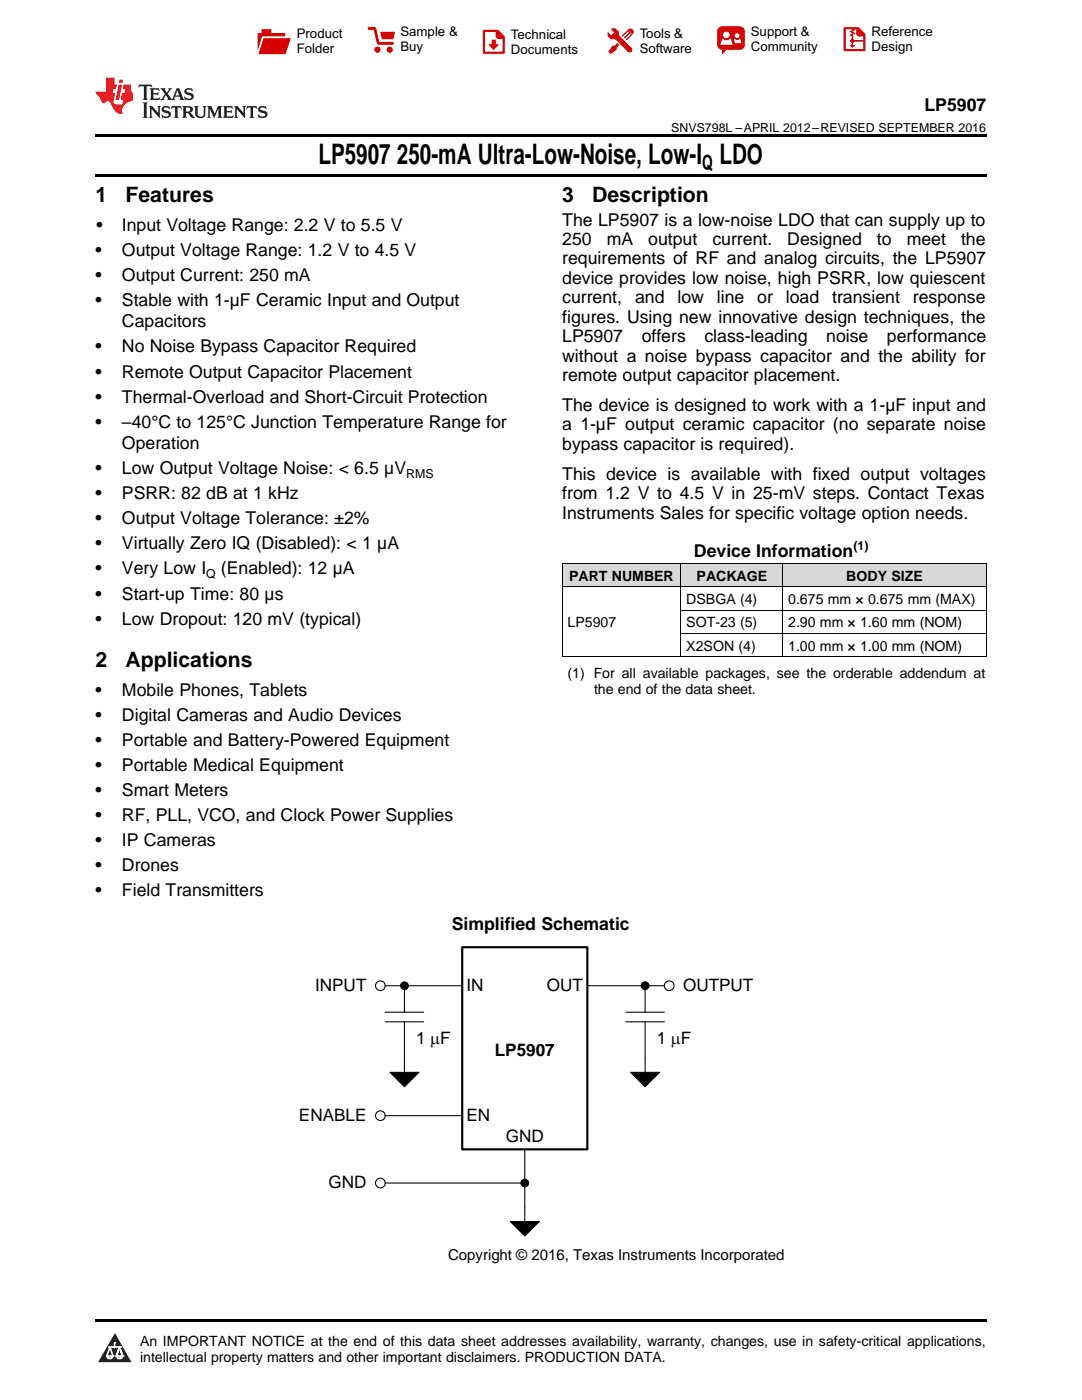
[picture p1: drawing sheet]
<svg xmlns="http://www.w3.org/2000/svg" width="216mm" height="279mm" viewBox="0 0 216 279" stroke-linecap="round" stroke-linejoin="round" font-family="sans-serif">
<defs><g id="words">
<g font-size="5.6">
<text x="63.5" y="32.8">LP5907</text>
<text x="79.2" y="32.8">250-mA Ultra-Low-Noise, Low-I LDO</text>
</g>
<g font-size="4.2">
<text x="140.1" y="33.9">Q</text>
<text x="19" y="40.4">1</text>
<text x="25" y="40.4">Features</text>
<text x="112.2" y="40.4">3</text>
<text x="118.2" y="40.4">Description</text>
<text x="19" y="133.1">2</text>
<text x="25" y="133.1">Applications</text>
</g>
<g font-size="3.5">
<text x="184.5" y="22.2">LP5907</text>
<text x="19.2" y="46.1">•</text>
<text x="24.3" y="46.1">Input Voltage Range: 2.2 V to 5.5 V</text>
<text x="112.2" y="45">The LP5907 is a low-noise LDO that can supply up to</text>
<text x="19" y="51.1">•</text>
<text x="24.3" y="51.1">Output Voltage Range: 1.2 V to 4.5 V</text>
<text x="112.2" y="48.9">250</text>
<text x="112.2" y="52.8">requirements of RF and analog circuits, the LP5907</text>
<text x="121.1" y="48.9">mA</text>
<text x="129.4" y="48.9">output</text>
<text x="142.2" y="48.9">current.</text>
<text x="157.1" y="48.9">Designed</text>
<text x="175" y="48.9">to</text>
<text x="180.9" y="48.9">meet</text>
<text x="191.8" y="48.9">the</text>
<text x="19" y="56.1">•</text>
<text x="24.3" y="56.1">Output Current: 250 mA</text>
<text x="112.2" y="56.7">device provides low noise, high PSRR, low quiescent</text>
<text x="19" y="61.1">•</text>
<text x="24.3" y="61.1">Stable with 1-µF Ceramic Input and Output</text>
<text x="24.3" y="65.3">Capacitors</text>
<text x="112.2" y="60.5">current,</text>
<text x="112.2" y="64.4">figures. Using new innovative design techniques, the</text>
<text x="126.7" y="60.5">and</text>
<text x="135.2" y="60.5">low</text>
<text x="143" y="60.5">line</text>
<text x="151.1" y="60.5">or</text>
<text x="156.8" y="60.5">load</text>
<text x="166.1" y="60.5">transient</text>
<text x="182.2" y="60.5">response</text>
<text x="19" y="70.3">•</text>
<text x="24.3" y="70.3">No Noise Bypass Capacitor Required</text>
<text x="112.2" y="68.3">LP5907</text>
<text x="128" y="68.3">offers</text>
<text x="140.6" y="68.3">class-leading</text>
<text x="164.9" y="68.3">noise</text>
<text x="177" y="68.3">performance</text>
<text x="19" y="75.4">•</text>
<text x="24.3" y="75.4">Remote Output Capacitor Placement</text>
<text x="112.2" y="72.2">without a noise bypass capacitor and the ability for</text>
<text x="112.2" y="76.1">remote output capacitor placement.</text>
<text x="19" y="80.4">•</text>
<text x="24.3" y="80.4">Thermal-Overload and Short-Circuit Protection</text>
<text x="112.2" y="82">The device is designed to work with a 1-µF input and</text>
<text x="19" y="85.4">•</text>
<text x="24.3" y="85.4">–40°C to 125°C Junction Temperature Range for</text>
<text x="24.3" y="89.6">Operation</text>
<text x="112.2" y="85.9">a 1-µF output ceramic capacitor (no separate noise</text>
<text x="112.2" y="89.8">bypass capacitor is required).</text>
<text x="19" y="94.6">•</text>
<text x="24.3" y="94.6">Low Output Voltage Noise: &lt; 6.5 µV</text>
<text x="112.2" y="95.7">This device is available with fixed output voltages</text>
<text x="19" y="99.6">•</text>
<text x="24.3" y="99.6">PSRR: 82 dB at 1 kHz</text>
<text x="112.2" y="99.6">from 1.2 V to 4.5 V in 25-mV steps. Contact Texas</text>
<text x="19" y="104.6">•</text>
<text x="24.3" y="104.6">Output Voltage Tolerance: ±2%</text>
<text x="112.2" y="103.5">Instruments Sales for specific voltage option needs.</text>
<text x="19" y="109.6">•</text>
<text x="24.3" y="109.6">Virtually Zero IQ (Disabled): &lt; 1 µA</text>
<text x="138.5" y="111.2">Device Information</text>
<text x="19" y="114.7">•</text>
<text x="19" y="119.7">•</text>
<text x="24.3" y="114.7">Very Low I</text>
<text x="24.3" y="119.7">Start-up Time: 80 µs</text>
<text x="44.1" y="114.7">(Enabled): 12 µA</text>
<text x="19" y="124.7">•</text>
<text x="24.3" y="124.7">Low Dropout: 120 mV (typical)</text>
<text x="19" y="138.8">•</text>
<text x="19" y="143.8">•</text>
<text x="24.3" y="138.8">Mobile Phones, Tablets</text>
<text x="24.3" y="143.8">Digital Cameras and Audio Devices</text>
<text x="19" y="148.8">•</text>
<text x="24.3" y="148.8">Portable and Battery-Powered Equipment</text>
<text x="19" y="153.8">•</text>
<text x="24.3" y="153.8">Portable Medical Equipment</text>
<text x="19" y="158.9">•</text>
<text x="24.3" y="158.9">Smart Meters</text>
<text x="19" y="163.9">•</text>
<text x="24.3" y="163.9">RF, PLL, VCO, and Clock Power Supplies</text>
<text x="19" y="168.9">•</text>
<text x="19" y="173.9">•</text>
<text x="24.3" y="168.9">IP Cameras</text>
<text x="24.3" y="173.9">Drones</text>
<text x="19" y="178.9">•</text>
<text x="24.3" y="178.9">Field Transmitters</text>
<text x="90.1" y="185.6">Simplified Schematic</text>
</g>
<g font-size="3.4">
<text x="62.9" y="197.7">INPUT</text>
<text x="93.1" y="197.7">IN</text>
<text x="109.1" y="197.7">OUT</text>
<text x="136.3" y="197.7">OUTPUT</text>
<text x="83" y="208.3">1 PF</text>
<text x="131" y="208.3">1 PF</text>
<text x="98.7" y="210.7">LP5907</text>
<text x="59.6" y="223.7">ENABLE</text>
<text x="93.1" y="223.7">EN</text>
<text x="100.9" y="228">GND</text>
<text x="65.5" y="237.1">GND</text>
</g>
<text font-size="3" x="89.4" y="251.5">Copyright © 2016, Texas Instruments Incorporated</text>
<g font-size="2.8">
<text x="113.6" y="115.9">PART NUMBER</text>
<text x="139" y="115.9">PACKAGE</text>
<text x="168.9" y="115.9">BODY SIZE</text>
<text x="113.2" y="125.2">LP5907</text>
<text x="136.9" y="120.5">DSBGA (4)</text>
<text x="136.9" y="125.2">SOT-23 (5)</text>
<text x="157.3" y="120.5">0.675 mm × 0.675 mm (MAX)</text>
<text x="157.3" y="125.2">2.90 mm × 1.60 mm (NOM)</text>
<text x="136.9" y="129.9">X2SON (4)</text>
<text x="157.3" y="129.9">1.00 mm × 1.00 mm (NOM)</text>
<text x="113.2" y="135.4">(1) For all available packages, see the orderable addendum at</text>
<text x="118.5" y="138.5">the end of the data sheet.</text>
<text x="27.9" y="268.6">An IMPORTANT NOTICE at the end of this data sheet addresses availability, warranty, changes, use in safety-critical applications,</text>
<text x="27.9" y="271.8">intellectual property matters and other important disclaimers. PRODUCTION DATA.</text>
</g>
<g font-size="2.6">
<text x="59.2" y="7.6">Product</text>
<text x="59.2" y="10.6">Folder</text>
<text x="79.9" y="7.3">Sample &amp;</text>
<text x="79.9" y="10.2">Buy</text>
<text x="102" y="7.8">Technical</text>
<text x="102" y="10.8">Documents</text>
<text x="127.6" y="7.6">Tools &amp;</text>
<text x="127.6" y="10.6">Software</text>
<text x="149.8" y="7.2">Support &amp;</text>
<text x="149.8" y="10.2">Community</text>
<text x="173.9" y="7.3">Reference</text>
<text x="173.9" y="10.2">Design</text>
</g>
<g font-size="2.5">
<text x="133.9" y="26.3">SNVS798L –APRIL 2012–REVISED SEPTEMBER 2016</text>
<text x="81" y="95.3">RMS</text>
<text x="170.3" y="109.8">(1)</text>
<text x="41.1" y="115.4">Q</text>
</g>
</g></defs>
<g fill="#d8d8d8">
<path d="M112.2 112.5h23.7v4.7h-23.7z"/>
<path d="M135.9 112.5h20.3v4.7h-20.3z"/>
<path d="M156.2 112.5h40.6v4.7h-40.6z"/>
</g>
<path d="M22.9 266l3.3 5.9h-6.6z" fill="#231f20"/>
<path d="M21.3 270.6h1.2l-.3 .5h-.3a.53 .53 0 0 1-.6-.5z" fill-rule="evenodd" fill="#fff"/>
<path d="M21.3 270.6h1.2l-.3 .5h-.3a.53 .53 0 0 1-.6-.5z" fill="none" stroke="#231f20" stroke-width=".33"/>
<path d="M21.3 270.6l1.2 .1-.3 .4h-.5z" fill="none" stroke="#fff" stroke-width=".33"/>
<path d="M22.9 268.9h.1" fill="none" stroke="#fff" stroke-width=".33"/>
<path d="M22.9 268v.9z" fill="#fff"/>
<path d="M22.9 268v.9z" fill="none" stroke="#fff" stroke-width=".33"/>
<circle cx="22.9" cy="268" r=".16" fill="#fff"/>
<path d="M21.8 268.8h.1" fill="none" stroke="#fff" stroke-width=".33"/>
<path d="M21.8 268.8h2.2z" fill="#fff"/>
<path d="M21.8 268.8h2.2z" fill="none" stroke="#fff" stroke-width=".33"/>
<circle cx="24" cy="268.8" r=".16" fill="#fff"/>
<path d="M23.2 270.6h.1" fill="none" stroke="#fff" stroke-width=".33"/>
<path d="M23.8 268.8l-.6 1.8z" fill="#fff"/>
<path d="M23.8 268.8l-.6 1.8z" fill="none" stroke="#fff" stroke-width=".33"/>
<path d="M23.8 268.8l.7 1.8z" fill="#fff"/>
<path d="M23.8 268.8l.7 1.8z" fill="none" stroke="#fff" stroke-width=".33"/>
<path d="M24.4 270.6h.1" fill="none" stroke="#fff" stroke-width=".33"/>
<circle cx="21.3" cy="270.6" r=".16" fill="#fff"/>
<path d="M22 268.8l-.7 1.8z" fill="#fff"/>
<path d="M22 268.8l-.7 1.8z" fill="none" stroke="#fff" stroke-width=".33"/>
<path d="M22 268.8l.5 1.8z" fill="#fff"/>
<path d="M22 268.8l.5 1.8z" fill="none" stroke="#fff" stroke-width=".33"/>
<circle cx="22.5" cy="270.6" r=".16" fill="#fff"/>
<path d="M23.3 270.6h1.2a.63 .63 0 0 1-.6 .5 .63 .63 0 0 1-.6-.5z" fill-rule="evenodd" fill="#fff"/>
<path d="M23.3 270.6h1.2a.63 .63 0 0 1-.6 .5 .63 .63 0 0 1-.6-.5z" fill="none" stroke="#231f20" stroke-width=".33"/>
<path d="M23.3 270.6h1.2l-.4 .5h-.5z" fill="none" stroke="#fff" stroke-width=".33"/>
<path d="M23.2 270.6h.1" fill="none" stroke="#fff" stroke-width=".33"/>
<circle cx="24.5" cy="270.6" r=".16" fill="#fff"/>
<path d="M19 34.8h177.8v.5h-177.8zM19 26.8h177.8v.6h-177.8zM19 263.2h177.8v.5h-177.8z" fill="#000"/>
<g fill="none" stroke="#000" stroke-width=".21">
<path d="M76.9 196.7h15.3M80.7 196.7v5.3M117.2 196.7h15.4M128.7 196.7v5.3M76.9 203.9h7.6M76.9 202h7.6M77.8 214h5.8l-2.9 2.9zM80.7 203.9v10.1M124.9 203.9h7.7M124.9 202h7.7M125.8 214h5.8l-2.9 2.9zM128.7 203.9v10.1"/>
<path d="M76.9 222.7h15.3M76.9 236.1h27.8M104.7 229.4v14.4M101.8 243.8h5.8l-2.9 2.9z"/>
<circle cx="75.9" cy="196.7" r=".97"/>
<circle cx="80.7" cy="196.7" r=".77"/>
<circle cx="128.7" cy="196.7" r=".77"/>
<circle cx="133.5" cy="196.7" r=".97"/>
<circle cx="75.9" cy="236.1" r=".97"/>
<circle cx="75.9" cy="222.7" r=".97"/>
<circle cx="104.7" cy="236.1" r=".77"/>
</g>
<path d="M92.2 189h25v40.4h-25z" fill="none" stroke="#000" stroke-width=".43"/>
<g fill="#000">
<path d="M77.8 214h5.8l-2.9 2.9zM125.8 214h5.8l-2.9 2.9zM101.8 243.8h5.8l-2.9 2.9z"/>
<circle cx="80.7" cy="196.7" r=".77"/>
<circle cx="128.7" cy="196.7" r=".77"/>
<circle cx="104.7" cy="236.1" r=".77"/>
</g>
<path d="M112.2 117.1h84.6M112.2 112.4h84.6M112.2 112.5v18.6M135.8 112.5v18.6M156.2 112.5v18.6M196.8 112.5v18.6M112.2 131.1h84.6M135.9 126.4h60.9M135.9 121.8h60.9" fill="none" stroke="#000" stroke-width=".2"/>
<path d="M27.7 16.9l-.1 .6 .6-.3h.5v.2v2.2l-.2 .4h1l-.2-.4v-2.2v-.2h.5l.6 .3-.2-.6zM29.9 17.6l.2 .4v1.6l-.2 .4h1.9l.1-.6a1.09 1.09 0 0 1-1.3 .1v-.6h.6l.4 .2v-.7l-.2 .2h-.8v-.6l.2-.1a1.01 1.01 0 0 1 1 .3l-.1-.6zM32 17.6l.9 1.2-1 1.2h.9l-.2-.3 .5-.7 .5 .7-.3 .3h1.7l-.2-.3 .1-.4h1l.1 .4-.2 .3h1l-.3-.4-.7-2h-.5l-1 2.2-.8-1.1 .9-1.1h-.9l.2 .2-.4 .7-.4-.7 .2-.2zM35.4 18l.4 1h-.8zM37 17.7a.66 .66 0 0 0-.2 .8 .66 .66 0 0 0 .6 .4l.7 .2 .1 .2a.8 .8 0 0 1-.7 .4 .8 .8 0 0 1-.7-.5l.1 .8 .2-.2a.94 .94 0 0 0 1.1 .1 .94 .94 0 0 0 .4-.9 1.48 1.48 0 0 0-1.3-.6v-.4a1.1 1.1 0 0 1 1.2 .2l-.2-.6-.2 .1-.5-.1zM28.5 20.4l.2 .4v2.3l-.2 .4h1l-.2-.4v-2.3l.2-.4zM29.7 21.2l.2 .4v1.5l-.2 .4h.8l-.3-.4 .1-1.3 1.6 1.8v-2l.2-.4h-.7l.2 .2v1.1l-1.2-1.3zM32.5 21.3a.66 .66 0 0 0-.2 .8 .66 .66 0 0 0 .6 .4l.6 .2 .2 .2a.8 .8 0 0 1-.8 .4 .8 .8 0 0 1-.7-.5l.2 .7 .2-.1a.94 .94 0 0 0 1 .1 .94 .94 0 0 0 .5-1 1.47 1.47 0 0 0-1.3-.6l-.1-.3a1.1 1.1 0 0 1 1.3 .2l-.2-.6-.2 .1-.5-.2zM34.3 21.2l-.2 .6a.64 .64 0 0 1 .8-.3v1.6l-.2 .4h1l-.3-.4 .1-1.6a.66 .66 0 0 1 .8 .3l-.2-.6zM36.3 21.2l.3 .4v1.5l-.3 .4h1l-.2-.2v-.7h.5l.1 .1a.8 .8 0 0 0 1.2 .7l-1-1a.62 .62 0 0 0 .6-.5 .62 .62 0 0 0-.6-.7zM37.1 21.5h.1a.48 .48 0 0 1 .6 0 .48 .48 0 0 1 .1 .6l-.2 .1-.6 .1zM38.7 21.2l.2 .2a2.29 2.29 0 0 0 .4 2 1.05 1.05 0 0 0 1.7-.7v-1.3l.2-.2h-.8l.2 .4v1.1a.61 .61 0 0 1-.6 .6 .61 .61 0 0 1-.6-.6v-1.1l.3-.4zM41.3 21.2l.3 .4v1.5l-.3 .4h.8l-.2-.4v-1.4l.8 1.9 .9-1.9v1.4l-.2 .4h.9l-.2-.4v-1.5l.2-.4h-.8l-.7 1.5-.6-1.5zM44.5 21.2l.2 .4v1.5l-.2 .4h1.9l.2-.6a1.1 1.1 0 0 1-1.4 .2v-.7h.6l.4 .2v-.6l-.2 .1-.8 .1v-.6l.2-.1a1.02 1.02 0 0 1 1.1 .2l-.2-.5zM46.7 21.2l.2 .4v1.5l-.2 .4h.8l-.3-.4 .1-1.3 1.6 1.8v-2l.2-.4h-.7l.2 .2v1.1l-1.2-1.3zM49.3 21.2l-.1 .6a.64 .64 0 0 1 .8-.3v1.6l-.3 .4h1l-.2-.4v-1.6a.66 .66 0 0 1 .8 .3l-.1-.6zM51.7 21.3a.66 .66 0 0 0-.2 .7 .66 .66 0 0 0 .7 .5l.6 .2 .1 .2a.8 .8 0 0 1-.7 .4 .8 .8 0 0 1-.7-.5l.1 .7 .2-.1a.94 .94 0 0 0 1.1 .1 .94 .94 0 0 0 .4-1 1.48 1.48 0 0 0-1.2-.6l-.1-.3a1.1 1.1 0 0 1 1.2 .2l-.2-.6-.1 .1-.6-.2z" fill="#231f20"/>
<path d="M21.1 15.5v2.8h-2v.4l.9 .9a.96 .96 0 0 0 1 1 .59 .59 0 0 1 .5-.4 .59 .59 0 0 1 .5 .3l.4 .8a1.61 1.61 0 0 0 2.1 1.3 1.63 1.63 0 0 1 1.1-2.2l.9-.3v-1.5a1.6 1.6 0 0 1-.4-1.7h-1.4l-.2 .9h.5l-.2 .8h-.5l-.2 1v.3h.5l-.2 .9h-.7a.74 .74 0 0 1-1-.6l.3-1.6h-.5l.2-.8h.5l.1-.9h-.4v-1.4zM23.7 16.9l-.7 3h.8l.6-3zM23.8 15.9l-.1 .7h.7l.2-.7z" fill="#ee1d23"/>
<g fill="#d60000">
<path d="M52.2 5.8h2v.8h2.7v4.2h-5.5v-4.2h.8z" fill-rule="evenodd"/>
<path d="M52.5 7.5h5.6l-1.1 3.3h-5.6z" fill-rule="evenodd"/>
</g>
<path d="M52.4 7.4h5.7v.1h-5.6l-1.1 3.3z" fill-rule="evenodd" fill="#fff"/>
<path d="M52.4 7.4h5.7v.1h-5.6l-1.1 3.3z" fill="none" stroke="#fff" stroke-width=".2"/>
<path d="M73.6 5.7h1.2l.7 2.9h2.8" fill="none" stroke="#d60000" stroke-width=".55"/>
<g fill="#d60000">
<path d="M75.9 6.3h2.9l-.3 1.6h-2.3z" fill-rule="evenodd"/>
<circle cx="75.3" cy="9.9" r=".62"/>
<circle cx="77.8" cy="9.9" r=".62"/>
</g>
<path d="M96.6 6.2h2.7l1.2 1.2v3.1h-3.9z" fill="none" stroke="#d60000" stroke-width=".44"/>
<g fill="#d60000">
<path d="M98.1 7.9h.8v1h.6l-1 1.1-.9-1v-.1h.5z" fill-rule="evenodd"/>
<path d="M98.9 6.2h.4l1.2 1.2v.4h-1.2l-.4-.4z" fill-rule="evenodd"/>
<path d="M122 5.7h.8l.6 .6 .1 .7 2.5 2.5-.7 .8-2.4-2.3-1.1-.2-.6-.6v-.8l.8 .6 .4-.4v-.2l-.4-.5z" fill-rule="evenodd"/>
<path d="M122.2 9.1h.5l.5-.5 .4 .4-.5 .5-.1 .4-1.2 .9-.4-.5z" fill-rule="evenodd"/>
<path d="M125.3 5.9a.67 .67 0 0 1 1 0 .67 .67 0 0 1 0 .9z" fill-rule="evenodd"/>
<path d="M125.3 5.9l1 .9-1.2 1.2h-.2v-.2l.9-.9 .1-.2h-.2l-1 1h-.2v-.2l1-1v-.2h-.2l-1 1h-.2v-.2z" fill-rule="evenodd"/>
<circle cx="125.6" cy="9.9" r=".54"/>
</g>
<path d="M123.4 6.3l-.1 .7" fill="none" stroke="#d60000" stroke-width=".2"/>
<g fill="#d60000">
<path d="M143.4 5.5l.7-.2h3.6a.95 .95 0 0 1 .9 .9v2.8a.95 .95 0 0 1-.9 .9h-3.6a.95 .95 0 0 1-1-.9v-2.8z" fill-rule="evenodd"/>
<path d="M144 9.9h1l-.8 .9h-.2z" fill-rule="evenodd"/>
</g>
<g fill="#fff">
<path d="M146.6 8.6h1.3z"/>
<path d="M144.1 7.8h.3l.1 .2h.8l.2-.2h.3l.4 1.1h-2.5z" fill-rule="evenodd"/>
<path d="M146.5 7.8h.2l.2 .2h.5l.1-.2h.2l.2 .8h-1.3z" fill-rule="evenodd"/>
<circle cx="144.9" cy="6.9" r=".65"/>
<circle cx="147.1" cy="7.1" r=".48"/>
</g>
<path d="M168.5 5.6h2.7l1.3 1.3v3.1h-4z" fill="none" stroke="#d60000" stroke-width=".44"/>
<path d="M170.1 7.3v1.8M170.1 8.1h2.3" fill="none" stroke="#d60000" stroke-width=".3"/>
<g fill="#d60000">
<path d="M170.9 5.6h.3l1.3 1.3v.4h-1.1l-.5-.6z" fill-rule="evenodd"/>
<circle cx="170.1" cy="8.1" r=".42"/>
<circle cx="171.4" cy="6.7" r=".55"/>
</g>
<g fill="#d60000">
<path d="M169.5 9h1.2l-.6 .5z"/>
<path d="M169.8 5.8h.6l.3 .2-.6 .3 .6 .4-.7 .3 .2 .3h-.2l-.5-.3 .6-.3-.6-.4 .6-.3z"/>
</g>
<use href="#words"/>
</svg>
